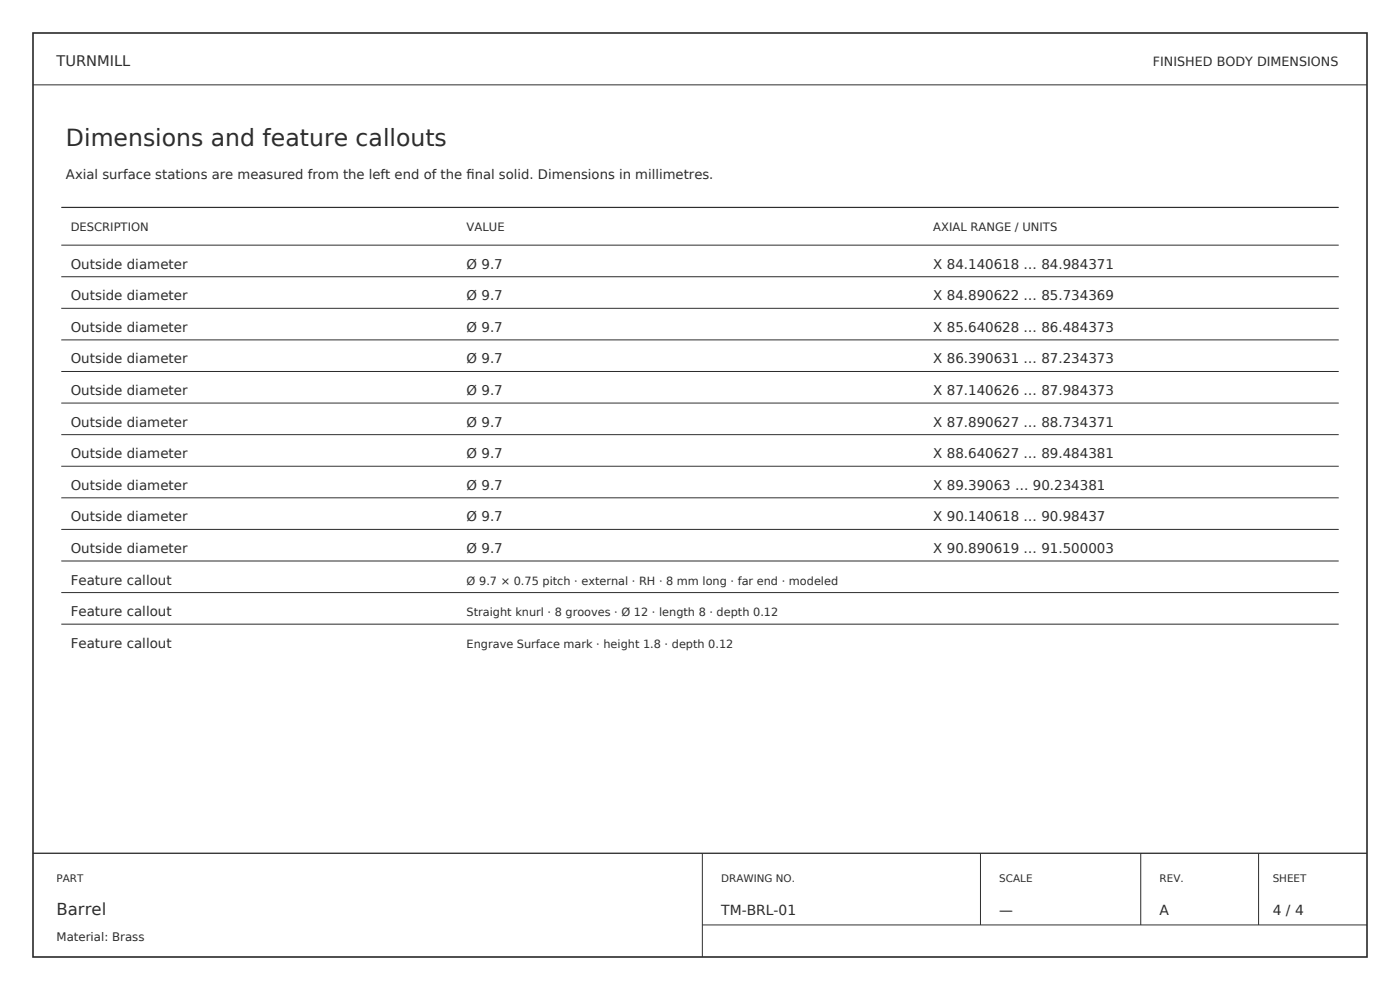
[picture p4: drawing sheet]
<svg xmlns="http://www.w3.org/2000/svg" width="297mm" height="210mm" viewBox="0 0 297 210" stroke-linecap="round" stroke-linejoin="round" font-family="sans-serif">
<defs><g id="words">
<text font-size="5" fill="#223133" x="14" y="31">Dimensions and feature callouts</text>
<text font-size="3.5" fill="#223133" x="12" y="194">Barrel</text>
<text font-size="3.1" fill="#223133" x="12" y="14">TURNMILL</text>
<g font-size="2.9" fill="#223133">
<text x="153" y="194">TM-BRL-01</text>
<text x="212" y="194">—</text>
<text x="246" y="194">A</text>
<text x="270" y="194">4 / 4</text>
</g>
<g font-size="2.8" fill="#223133">
<text x="14" y="38">Axial surface stations are measured from the left end of the f</text>
<text x="98.9" y="38">inal solid. Dimensions in millimetres.</text>
<text x="15" y="57">Outside diameter</text>
<text x="99" y="57">Ø 9.7</text>
<text x="198" y="57">X 84.140618 … 84.984371</text>
<text x="15" y="63.7">Outside diameter</text>
<text x="99" y="63.7">Ø 9.7</text>
<text x="198" y="63.7">X 84.890622 … 85.734369</text>
<text x="15" y="70.4">Outside diameter</text>
<text x="99" y="70.4">Ø 9.7</text>
<text x="198" y="70.4">X 85.640628 … 86.484373</text>
<text x="15" y="77.1">Outside diameter</text>
<text x="99" y="77.1">Ø 9.7</text>
<text x="198" y="77.1">X 86.390631 … 87.234373</text>
<text x="15" y="83.8">Outside diameter</text>
<text x="99" y="83.8">Ø 9.7</text>
<text x="198" y="83.8">X 87.140626 … 87.984373</text>
<text x="15" y="90.5">Outside diameter</text>
<text x="99" y="90.5">Ø 9.7</text>
<text x="198" y="90.5">X 87.890627 … 88.734371</text>
<text x="15" y="97.2">Outside diameter</text>
<text x="99" y="97.2">Ø 9.7</text>
<text x="198" y="97.2">X 88.640627 … 89.484381</text>
<text x="15" y="103.9">Outside diameter</text>
<text x="99" y="103.9">Ø 9.7</text>
<text x="198" y="103.9">X 89.39063 … 90.234381</text>
<text x="15" y="110.6">Outside diameter</text>
<text x="99" y="110.6">Ø 9.7</text>
<text x="198" y="110.6">X 90.140618 … 90.98437</text>
<text x="15" y="117.3">Outside diameter</text>
<text x="99" y="117.3">Ø 9.7</text>
<text x="198" y="117.3">X 90.890619 … 91.500003</text>
<text x="15" y="124">Feature callout</text>
<text x="15" y="130.7">Feature callout</text>
<text x="15" y="137.4">Feature callout</text>
</g>
<text font-size="2.7" fill="#223133" x="244.6" y="14">FINISHED BODY DIMENSIONS</text>
<g font-size="2.5" fill="#223133">
<text x="15" y="49">DESCRIPTION</text>
<text x="99" y="49">VALUE</text>
<text x="198" y="49">AXIAL RANGE / UNITS</text>
<text x="12" y="199.6">Material: Brass</text>
</g>
<g font-size="2.4" fill="#223133">
<text x="99" y="124">Ø 9.7 × 0.75 pitch · external · RH · 8 mm long · far end · modeled</text>
<text x="99" y="130.7">Straight knurl · 8 grooves · Ø 12 · length 8 · depth 0.12</text>
<text x="99" y="137.4">Engrave Surface mark · height 1.8 · depth 0.12</text>
</g>
<g font-size="2.2" fill="#223133">
<text x="12" y="187">PART</text>
<text x="153" y="187">DRAWING NO.</text>
<text x="212" y="187">SCALE</text>
<text x="246" y="187">REV.</text>
<text x="270" y="187">SHEET</text>
</g>
</g></defs>
<path d="M7 7h283v196h-283z" fill="none" stroke="#223133" stroke-width=".35"/>
<g fill="none" stroke="#223133" stroke-width=".21">
<path d="M7 18h283M13 52h271M13 58.7h271M13 65.4h271M13 72.1h271M13 78.8h271M13 85.5h271M13 92.2h271M13 98.9h271M13 105.6h271M13 112.3h271M13 119h271"/>
<path d="M13 125.7h271M13 132.4h271M149 181v22M149 196.2h141M208 181v15.2M242 181v15.2M267 181v15.2"/>
</g>
<path d="M7 181h283" fill="none" stroke="#223133" stroke-width=".28"/>
<path d="M13 44h271" fill="none" stroke="#223133" stroke-width=".25"/>
<use href="#words"/>
</svg>
